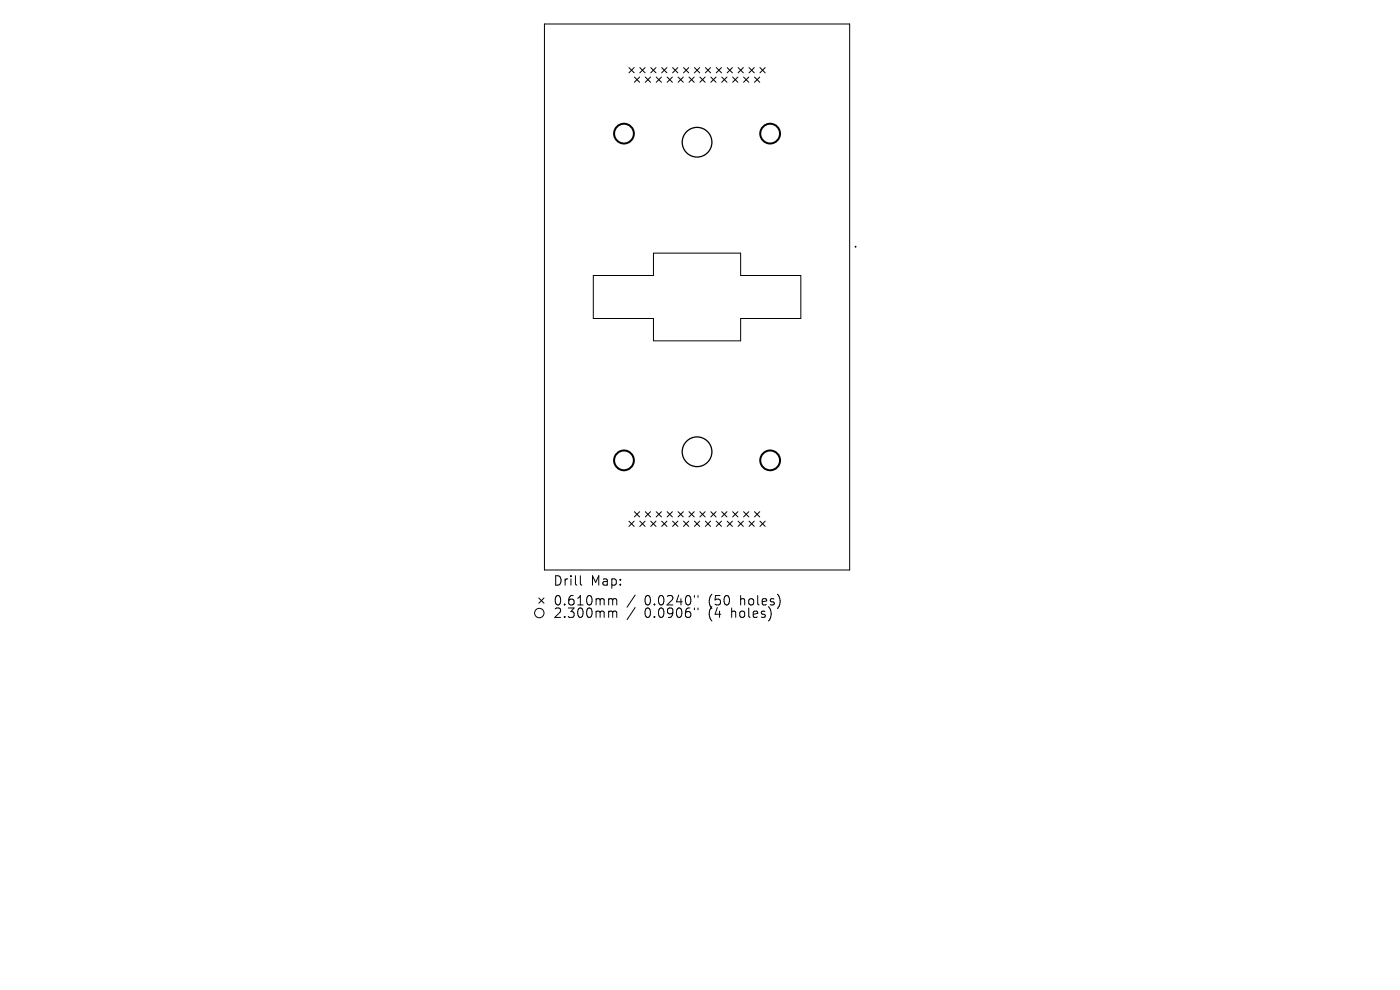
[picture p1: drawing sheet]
<svg xmlns="http://www.w3.org/2000/svg" width="297mm" height="210mm" viewBox="0 0 297 210" stroke-linecap="round" stroke-linejoin="round" font-family="sans-serif">
<defs><g id="words">
<g font-size="2.8">
<text x="117.4" y="124.5">Drill</text>
<text x="125.3" y="124.5">Map:</text>
<text x="117.4" y="128.7">0.610mm</text>
<text x="117.4" y="131.3">2.300mm</text>
<text x="136.7" y="128.7">0.0240&quot;</text>
<text x="136.7" y="131.3">0.0906&quot;</text>
<text x="150.3" y="128.7">(50</text>
<text x="150.3" y="131.3">(4</text>
<text x="155.1" y="131.3">holes)</text>
<text x="157" y="128.7">holes)</text>
</g>
</g></defs>
<g fill="none" stroke="#000" stroke-width=".21">
<path d="M115.5 5.1h64.8v115.8h-64.8zM133.4 14.3l1.1 1.2M134.5 14.3l-1.1 1.2M134.6 16.3l1.1 1.2M135.7 16.3l-1.1 1.2M135.7 14.3l1.2 1.2M136.9 14.3l-1.2 1.2M136.9 16.3l1.1 1.2M138 16.3l-1.1 1.2M138.1 14.3l1.1 1.2M139.2 14.3l-1.1 1.2M139.2 16.3l1.1 1.2"/>
<path d="M140.3 16.3l-1.1 1.2M140.4 14.3l1.1 1.2M141.5 14.3l-1.1 1.2M141.5 16.3l1.1 1.2M142.6 16.3l-1.1 1.2M142.7 14.3l1.1 1.2M143.8 14.3l-1.1 1.2M143.8 16.3l1.2 1.2M145 16.3l-1.2 1.2M145 14.3l1.1 1.2M146.1 14.3l-1.1 1.2M146.2 16.3l1.1 1.2"/>
<path d="M147.3 16.3l-1.1 1.2M147.3 14.3l1.1 1.2M148.4 14.3l-1.1 1.2M148.5 16.3l1.1 1.2M149.6 16.3l-1.1 1.2M149.6 14.3l1.1 1.2M150.7 14.3l-1.1 1.2M150.8 16.3l1.1 1.2M151.9 16.3l-1.1 1.2M152 14.3l1.1 1.2M153.1 14.3l-1.1 1.2M153.1 16.3l1.1 1.2"/>
<path d="M154.2 16.3l-1.1 1.2M154.3 14.3l1.1 1.2M155.4 14.3l-1.1 1.2M155.4 16.3l1.1 1.2M156.5 16.3l-1.1 1.2M156.6 14.3l1.1 1.2M157.7 14.3l-1.1 1.2M157.7 16.3l1.2 1.2M158.9 16.3l-1.2 1.2M158.9 14.3l1.1 1.2M160 14.3l-1.1 1.2M160.1 16.3l1.1 1.2"/>
<path d="M161.2 16.3l-1.1 1.2M161.2 14.3l1.1 1.2M162.3 14.3l-1.1 1.2M125.9 58.4h12.7v-4.7h18.5v4.7h12.8v9.2h-12.8v4.7h-18.5v-4.7h-12.7zM133.4 110.6l1.1 1.1M134.5 110.6l-1.1 1.1M134.6 108.5l1.1 1.2M135.7 108.5l-1.1 1.2M135.7 110.6l1.2 1.1M136.9 110.6l-1.2 1.1M136.9 108.5l1.1 1.2M138 108.5l-1.1 1.2"/>
<path d="M138.1 110.6l1.1 1.1M139.2 110.6l-1.1 1.1M139.2 108.5l1.1 1.2M140.3 108.5l-1.1 1.2M140.4 110.6l1.1 1.1M141.5 110.6l-1.1 1.1M141.5 108.5l1.1 1.2M142.6 108.5l-1.1 1.2M142.7 110.6l1.1 1.1M143.8 110.6l-1.1 1.1M143.8 108.5l1.2 1.2M145 108.5l-1.2 1.2"/>
<path d="M145 110.6l1.1 1.1M146.1 110.6l-1.1 1.1M146.2 108.5l1.1 1.2M147.3 108.5l-1.1 1.2M147.3 110.6l1.1 1.1M148.4 110.6l-1.1 1.1M148.5 108.5l1.1 1.2M149.6 108.5l-1.1 1.2M149.6 110.6l1.1 1.1M150.7 110.6l-1.1 1.1M150.8 108.5l1.1 1.2M151.9 108.5l-1.1 1.2"/>
<path d="M152 110.6l1.1 1.1M153.1 110.6l-1.1 1.1M153.1 108.5l1.1 1.2M154.2 108.5l-1.1 1.2M154.3 110.6l1.1 1.1M155.4 110.6l-1.1 1.1M155.4 108.5l1.1 1.2M156.5 108.5l-1.1 1.2M156.6 110.6l1.1 1.1M157.7 110.6l-1.1 1.1M157.7 108.5l1.2 1.2M158.9 108.5l-1.2 1.2"/>
<path d="M158.9 110.6l1.1 1.1M160 110.6l-1.1 1.1M160.1 108.5l1.1 1.2M161.2 108.5l-1.1 1.2M161.2 110.6l1.1 1.1M162.3 110.6l-1.1 1.1M114.3 126.8l1.1 1.2M115.4 126.8l-1.1 1.2M123.1 122.1v1.7l.3 .3M129.7 127l.3 .3M129.7 129.6l.3 .3M130 127.3v1"/>
<path d="M130 129.9v1.1M130 127.3l.3-.3 .4 .1 .1 1.2M130 129.9l.3-.3 .4 .1 .1 1.3M134.7 126.2l-1.7 2.6M134.7 128.9l-1.7 2.5M147.3 126.3v.4M147.3 129v.4M148.1 126.3v.4M148.1 129v.4M163.6 130l-.1 .9M165.4 126.9v1.3"/>
<circle cx="114.4" cy="130" r="1"/>
</g>
<g fill="none" stroke="#000" stroke-width=".27">
<circle cx="147.9" cy="30.2" r="3.1"/>
<circle cx="147.9" cy="95.8" r="3.1"/>
</g>
<circle cx="181.5" cy="52.3" r=".09" fill="#000" stroke="#000" stroke-width=".21"/>
<g fill="none" stroke="#000" stroke-width=".42">
<circle cx="132.4" cy="28.3" r="2.1"/>
<circle cx="163.4" cy="28.3" r="2.1"/>
<circle cx="132.4" cy="97.7" r="2.1"/>
<circle cx="163.4" cy="97.7" r="2.1"/>
</g>
<use href="#words"/>
</svg>
